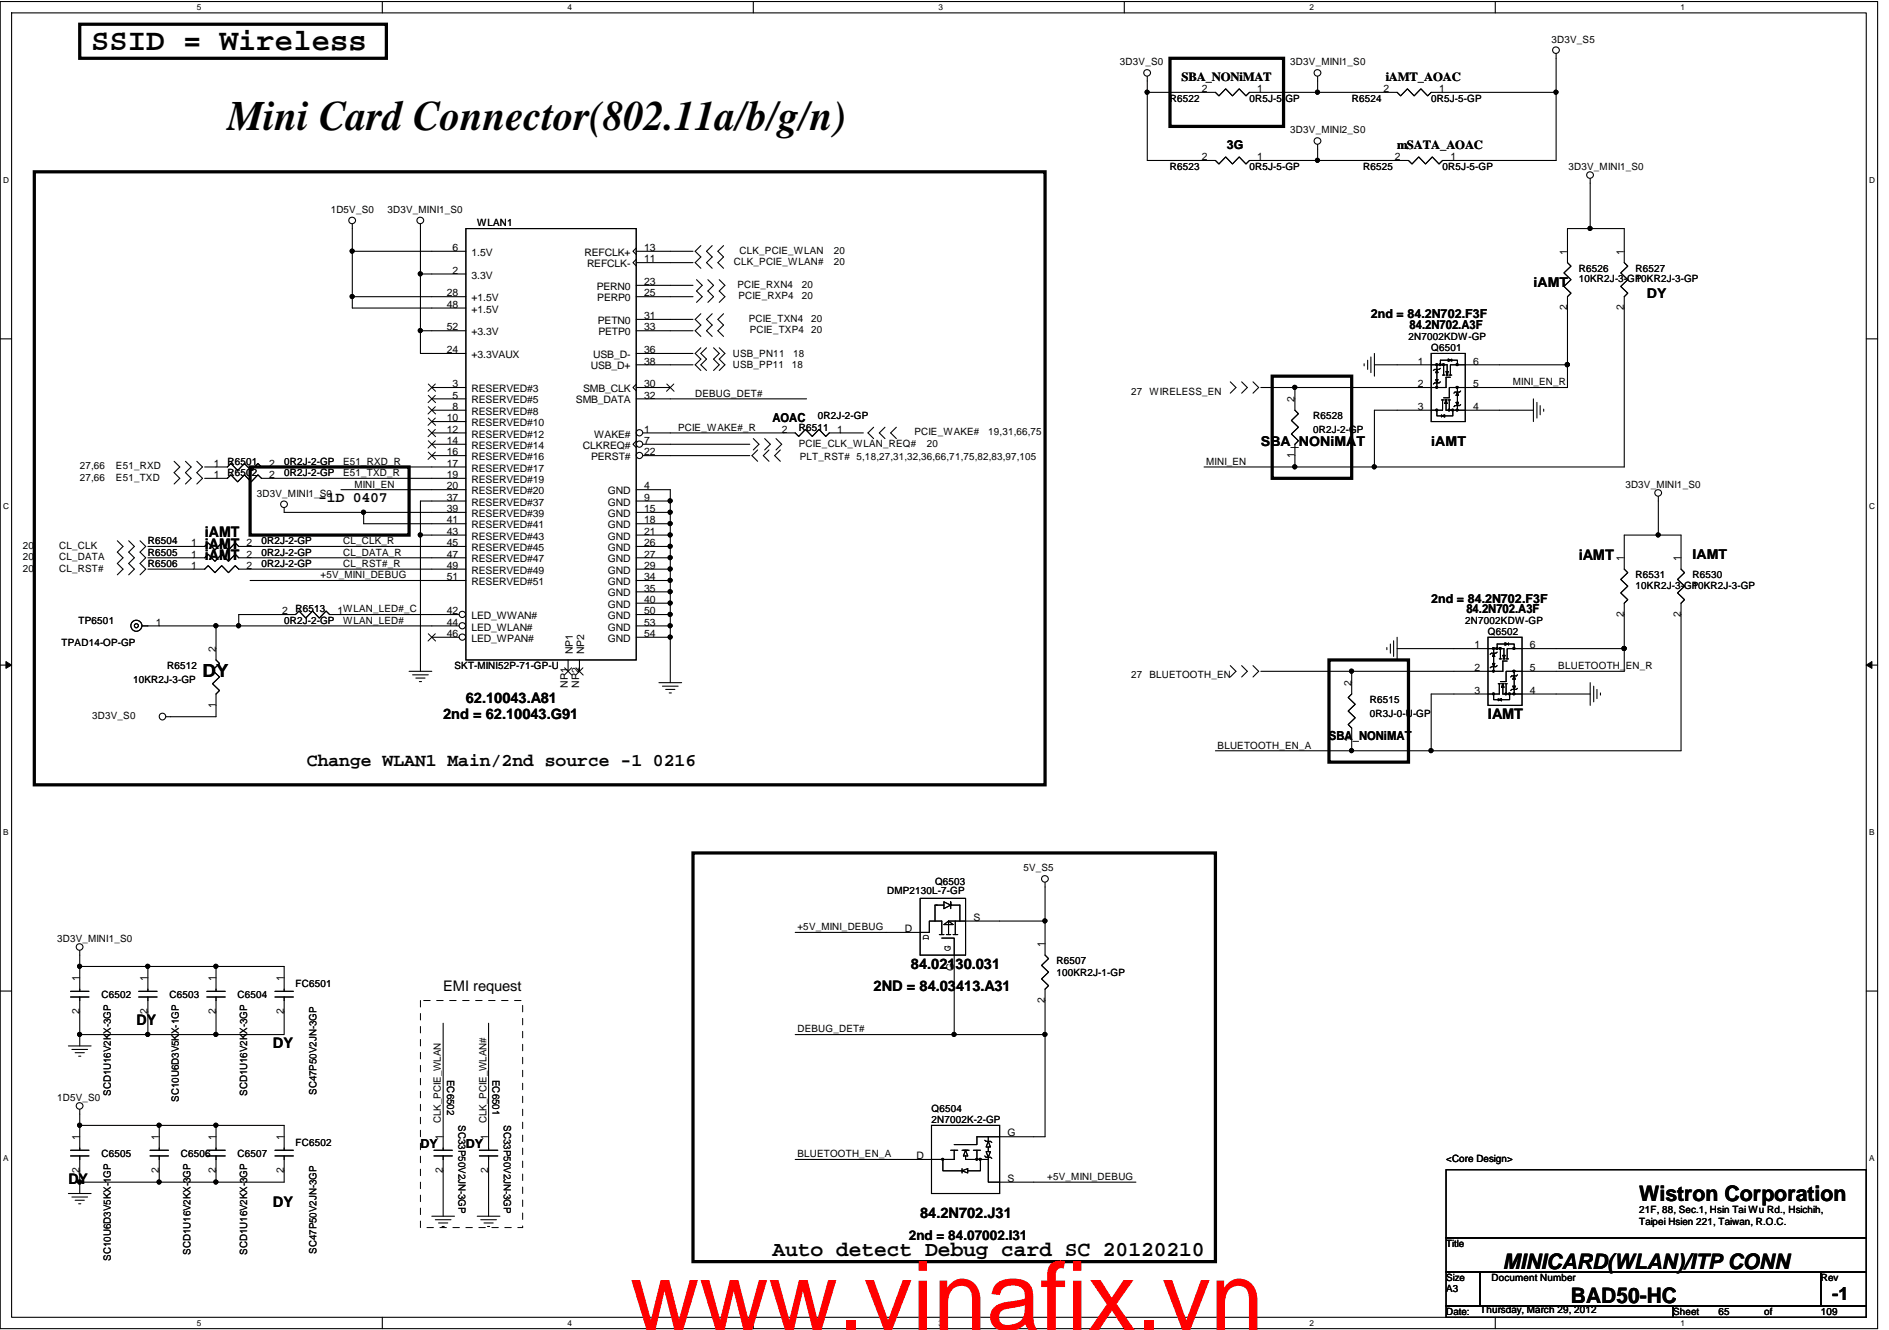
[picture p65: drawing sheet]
<svg xmlns="http://www.w3.org/2000/svg" width="278mm" height="196mm" viewBox="0 0 278 196" stroke-linecap="round" stroke-linejoin="round" font-family="sans-serif">
<defs><g id="words">
<text font-size="14.1" fill="#f00" x="92.8" y="196">www.vinafix.vn</text>
<text font-size="6.2" x="33.5" y="19.2">Mini Card Connector(802.11a/b/g/n)</text>
<text font-size="4.5" x="13.4" y="7.4">SSID = Wireless</text>
<g font-size="3.1">
<text x="241.4" y="176.9">Wistron Corporation</text>
<text x="113.8" y="185.1">Auto detect Debug card SC 20120210</text>
<text x="221.3" y="186.9">MINICARD(WLAN)/ITP CONN</text>
<text x="231.3" y="192">BAD50-HC</text>
</g>
<g font-size="2.7">
<text x="29.8" y="99.7">DY</text>
<text x="45.2" y="112.8">Change WLAN1 Main/2nd source -1 0216</text>
<text x="269.8" y="191.5">-1</text>
</g>
<g font-size="2.2">
<text x="46.9" y="73.9">-1D 0407</text>
<text x="30.1" y="79.1">iAMT</text>
<text x="30.1" y="80.8">iAMT</text>
<text x="30.1" y="82.5">iAMT</text>
<text x="232.5" y="82.5">iAMT</text>
<text x="65.3" y="105.9">2nd = 62.10043.G91</text>
<text x="68.6" y="103.6">62.10043.A81</text>
<text x="219.1" y="105.9">IAMT</text>
<text x="134.1" y="142.7">84.02130.031</text>
<text x="65.3" y="146">EMI request</text>
<text x="128.7" y="146">2ND = 84.03413.A31</text>
<text x="20.1" y="151.1">DY</text>
<text x="40.2" y="154.4">DY</text>
<text x="10.1" y="174.5">DY</text>
<text x="40.2" y="177.8">DY</text>
<text x="135.5" y="179.5">84.2N702.J31</text>
</g>
<g font-size="2">
<text x="225.8" y="42.2">iAMT</text>
<text x="242.5" y="43.9">DY</text>
<text x="185.7" y="65.7">SBA_NONiMAT</text>
<text x="210.8" y="65.7">iAMT</text>
<text x="249.2" y="82.4">IAMT</text>
<text x="133.8" y="182.7">2nd = 84.07002.I31</text>
</g>
<g font-size="1.8">
<text x="174" y="12">SBA_NONiMAT</text>
<text x="204.1" y="12">iAMT_AOAC</text>
<text x="180.7" y="22">3G</text>
<text x="205.7" y="22">mSATA_AOAC</text>
<text x="201.9" y="46.8">2nd = 84.2N702.F3F</text>
<text x="207.6" y="48.4">84.2N702.A3F</text>
<text x="113.8" y="62.1">AOAC</text>
<text x="210.8" y="88.9">2nd = 84.2N702.F3F</text>
<text x="215.9" y="90.3">84.2N702.A3F</text>
<text x="195.7" y="109">SBA_NONiMAT</text>
<text x="61.9" y="169.2">DY</text>
<text x="68.6" y="169.2">DY</text>
</g>
<g font-size="1.5">
<text x="164.9" y="9.6">3D3V_S0</text>
<text x="190" y="9.6">3D3V_MINI1_S0</text>
<text x="228.5" y="6.3">3D3V_S5</text>
<text x="172.3" y="15">R6522</text>
<text x="177" y="13.6">2</text>
<text x="184" y="15">0R5J-5-GP</text>
<text x="185.2" y="13.6">1</text>
<text x="199.1" y="15">R6524</text>
<text x="203.8" y="13.6">2</text>
<text x="210.8" y="15">0R5J-5-GP</text>
<text x="211.9" y="13.6">1</text>
<text x="177" y="23.6">2</text>
<text x="185.2" y="23.6">1</text>
<text x="190" y="19.7">3D3V_MINI2_S0</text>
<text x="205.4" y="23.6">2</text>
<text x="213.6" y="23.6">1</text>
<text x="172.3" y="25">R6523</text>
<text x="184" y="25">0R5J-5-GP</text>
<text x="200.7" y="25">R6525</text>
<text x="212.4" y="25">0R5J-5-GP</text>
<text x="231" y="25">3D3V_MINI1_S0</text>
<text x="48.7" y="31.4">1D5V_S0</text>
<text x="57.1" y="31.4">3D3V_MINI1_S0</text>
<text x="70.3" y="33.4">WLAN1</text>
<text x="66.6" y="40.3">2</text>
<text x="66.6" y="37">6</text>
<text x="69.4" y="41">3.3V</text>
<text x="69.4" y="37.7">1.5V</text>
<text x="86.1" y="37.7">REFCLK+</text>
<text x="86.4" y="39.4">REFCLK-</text>
<text x="94.8" y="42">23</text>
<text x="94.8" y="38.7">11</text>
<text x="94.8" y="37">13</text>
<text x="108.1" y="39.1">CLK_PCIE_WLAN#</text>
<text x="108.9" y="37.4">CLK_PCIE_WLAN</text>
<text x="122.8" y="39.1">20</text>
<text x="122.8" y="37.4">20</text>
<text x="230.8" y="37.5" transform="rotate(-90 230.8 37.5)">1</text>
<text x="232.5" y="40">R6526</text>
<text x="232.5" y="41.6">10KR2J-3-GP</text>
<text x="239.2" y="37.5" transform="rotate(-90 239.2 37.5)">1</text>
<text x="240.9" y="40">R6527</text>
<text x="240.9" y="41.6">10KR2J-3-GP</text>
<text x="65.8" y="43.7">28</text>
<text x="65.8" y="45.3">48</text>
<text x="69.4" y="44.4">+1.5V</text>
<text x="69.4" y="46.1">+1.5V</text>
<text x="87.9" y="42.7">PERN0</text>
<text x="88" y="44.4">PERP0</text>
<text x="88" y="47.7">PETN0</text>
<text x="94.8" y="47">31</text>
<text x="94.8" y="43.7">25</text>
<text x="108.6" y="42.4">PCIE_RXN4</text>
<text x="108.7" y="44.1">PCIE_RXP4</text>
<text x="110.3" y="47.4">PCIE_TXN4</text>
<text x="118.1" y="42.4">20</text>
<text x="118.1" y="44.1">20</text>
<text x="119.5" y="47.4">20</text>
<text x="230.8" y="45.7" transform="rotate(-90 230.8 45.7)">2</text>
<text x="239.2" y="45.7" transform="rotate(-90 239.2 45.7)">2</text>
<text x="65.8" y="52">24</text>
<text x="65.8" y="48.7">52</text>
<text x="69.4" y="52.7">+3.3VAUX</text>
<text x="69.4" y="49.4">+3.3V</text>
<text x="87.4" y="52.7">USB_D-</text>
<text x="88.1" y="49.4">PETP0</text>
<text x="94.8" y="53.7">38</text>
<text x="94.8" y="48.7">33</text>
<text x="94.8" y="52">36</text>
<text x="107.9" y="52.6">USB_PN11</text>
<text x="110.4" y="49.1">PCIE_TXP4</text>
<text x="116.8" y="52.6">18</text>
<text x="119.5" y="49.1">20</text>
<text x="207.4" y="50.1">2N7002KDW-GP</text>
<text x="208.8" y="53.7">1</text>
<text x="210.8" y="51.8">Q6501</text>
<text x="216.9" y="53.7">6</text>
<text x="66.6" y="57">3</text>
<text x="66.6" y="58.7">5</text>
<text x="69.4" y="57.8">RESERVED#3</text>
<text x="69.4" y="59.4">RESERVED#5</text>
<text x="84.8" y="59.4">SMB_DATA</text>
<text x="85.9" y="57.8">SMB_CLK</text>
<text x="87" y="54.4">USB_D+</text>
<text x="94.8" y="58.7">32</text>
<text x="94.8" y="57">30</text>
<text x="102.4" y="58.4">DEBUG_DET#</text>
<text x="107.9" y="54.3">USB_PP11</text>
<text x="116.6" y="54.3">18</text>
<text x="166.6" y="58.1">27 WIRELESS_EN</text>
<text x="190.7" y="59.3" transform="rotate(-90 190.7 59.3)">2</text>
<text x="208.8" y="57">2</text>
<text x="216.9" y="57">5</text>
<text x="222.8" y="56.8">MINI_EN_R</text>
<text x="65.8" y="62.1">10</text>
<text x="65.8" y="63.7">12</text>
<text x="65.8" y="65.4">14</text>
<text x="66.6" y="60.4">8</text>
<text x="69.4" y="61.1">RESERVED#8</text>
<text x="69.4" y="62.8">RESERVED#10</text>
<text x="69.4" y="64.5">RESERVED#12</text>
<text x="87.5" y="64.5">WAKE#</text>
<text x="94.8" y="65.4">7</text>
<text x="94.8" y="63.7">1</text>
<text x="99.9" y="63.5">PCIE_WAKE#_R</text>
<text x="115.1" y="63.7">2</text>
<text x="117.6" y="65.8">PCIE_CLK_WLAN_REQ#</text>
<text x="117.6" y="63.5">R6511</text>
<text x="120.5" y="61.8">0R2J-2-GP</text>
<text x="123.3" y="63.7">1</text>
<text x="134.7" y="64.1">PCIE_WAKE#</text>
<text x="136.5" y="65.8">20</text>
<text x="145.5" y="64.1">19,31,66,75</text>
<text x="193.4" y="61.8">R6528</text>
<text x="193.4" y="63.8">0R2J-2-GP</text>
<text x="208.8" y="60.4">3</text>
<text x="216.9" y="60.4">4</text>
<text x="11.7" y="69.2">27,66</text>
<text x="11.7" y="70.8">27,66</text>
<text x="17.1" y="69.2">E51_RXD</text>
<text x="17.1" y="70.8">E51_TXD</text>
<text x="31.5" y="68.8">1</text>
<text x="31.5" y="70.4">1</text>
<text x="33.5" y="68.5">R6501</text>
<text x="33.5" y="70.1">R6502</text>
<text x="39.7" y="68.8">2</text>
<text x="39.7" y="70.4">2</text>
<text x="41.8" y="68.5">0R2J-2-GP</text>
<text x="41.8" y="70.1">0R2J-2-GP</text>
<text x="50.5" y="70.1">E51_TXD_R</text>
<text x="50.5" y="68.5">E51_RXD_R</text>
<text x="52.2" y="71.8">MINI_EN</text>
<text x="65.8" y="67.1">16</text>
<text x="65.8" y="68.8">17</text>
<text x="65.8" y="70.4">19</text>
<text x="69.4" y="66.1">RESERVED#14</text>
<text x="69.4" y="67.8">RESERVED#16</text>
<text x="69.4" y="69.5">RESERVED#17</text>
<text x="69.4" y="71.1">RESERVED#19</text>
<text x="85.8" y="66.1">CLKREQ#</text>
<text x="87" y="67.8">PERST#</text>
<text x="94.8" y="67.1">22</text>
<text x="117.8" y="67.8">PLT_RST# 5,18,27,31,32,36,66,71,75,82,83,97,105</text>
<text x="177.6" y="68.5">MINI_EN</text>
<text x="190.7" y="67.4" transform="rotate(-90 190.7 67.4)">1</text>
<text x="239.4" y="71.8">3D3V_MINI1_S0</text>
<text x="37.8" y="73.2">3D3V_MINI1_S0</text>
<text x="65.8" y="72.1">20</text>
<text x="65.8" y="73.8">37</text>
<text x="65.8" y="75.4">39</text>
<text x="65.8" y="77.1">41</text>
<text x="69.4" y="72.8">RESERVED#20</text>
<text x="69.4" y="74.5">RESERVED#37</text>
<text x="69.4" y="76.2">RESERVED#39</text>
<text x="69.4" y="77.8">RESERVED#41</text>
<text x="89.5" y="72.8">GND</text>
<text x="89.5" y="74.5">GND</text>
<text x="89.5" y="76.2">GND</text>
<text x="89.5" y="77.8">GND</text>
<text x="94.8" y="72.1">4</text>
<text x="94.8" y="73.8">9</text>
<text x="94.8" y="75.4">15</text>
<text x="94.8" y="77.1">18</text>
<text x="3.4" y="80.9">20</text>
<text x="3.4" y="82.5">20</text>
<text x="8.7" y="80.9">CL_CLK</text>
<text x="8.7" y="82.5">CL_DATA</text>
<text x="21.8" y="80.2">R6504</text>
<text x="21.8" y="81.9">R6505</text>
<text x="21.8" y="83.5">R6506</text>
<text x="28.1" y="80.5">1</text>
<text x="28.1" y="82.1">1</text>
<text x="28.1" y="83.8">1</text>
<text x="36.3" y="80.5">2</text>
<text x="36.3" y="82.1">2</text>
<text x="36.3" y="83.8">2</text>
<text x="38.5" y="80.2">0R2J-2-GP</text>
<text x="38.5" y="81.9">0R2J-2-GP</text>
<text x="38.5" y="83.5">0R2J-2-GP</text>
<text x="50.5" y="81.9">CL_DATA_R</text>
<text x="50.5" y="83.5">CL_RST#_R</text>
<text x="50.5" y="80.2">CL_CLK_R</text>
<text x="65.8" y="78.8">43</text>
<text x="65.8" y="80.5">45</text>
<text x="65.8" y="82.1">47</text>
<text x="65.8" y="83.8">49</text>
<text x="69.4" y="79.5">RESERVED#43</text>
<text x="69.4" y="81.2">RESERVED#45</text>
<text x="69.4" y="82.9">RESERVED#47</text>
<text x="89.5" y="79.5">GND</text>
<text x="89.5" y="81.2">GND</text>
<text x="89.5" y="82.9">GND</text>
<text x="94.8" y="78.8">21</text>
<text x="94.8" y="80.5">26</text>
<text x="94.8" y="82.1">27</text>
<text x="94.8" y="83.8">29</text>
<text x="239.2" y="82.7" transform="rotate(-90 239.2 82.7)">1</text>
<text x="247.5" y="82.7" transform="rotate(-90 247.5 82.7)">1</text>
<text x="3.4" y="84.2">20</text>
<text x="8.7" y="84.2">CL_RST#</text>
<text x="47.2" y="85.2">+5V_MINI_DEBUG</text>
<text x="65.8" y="85.5">51</text>
<text x="69.4" y="84.5">RESERVED#49</text>
<text x="69.4" y="86.2">RESERVED#51</text>
<text x="89.5" y="84.5">GND</text>
<text x="89.5" y="86.2">GND</text>
<text x="89.5" y="87.9">GND</text>
<text x="89.5" y="89.5">GND</text>
<text x="94.8" y="85.5">34</text>
<text x="94.8" y="87.2">35</text>
<text x="94.8" y="88.8">40</text>
<text x="240.9" y="85.2">R6531</text>
<text x="240.9" y="86.7">10KR2J-3-GP</text>
<text x="249.2" y="85.2">R6530</text>
<text x="249.2" y="86.7">10KR2J-3-GP</text>
<text x="9.1" y="95.2">TPAD14-OP-GP</text>
<text x="11.6" y="91.9">TP6501</text>
<text x="22.9" y="92.2">1</text>
<text x="41.5" y="90.5">2</text>
<text x="41.8" y="91.9">0R2J-2-GP</text>
<text x="43.5" y="90.2">R6513</text>
<text x="49.7" y="90.5">1WLAN_LED#_C</text>
<text x="50.5" y="91.9">WLAN_LED#</text>
<text x="65.8" y="90.5">42</text>
<text x="65.8" y="92.2">44</text>
<text x="65.8" y="93.8">46</text>
<text x="69.4" y="91.2">LED_WWAN#</text>
<text x="69.4" y="92.9">LED_WLAN#</text>
<text x="69.4" y="94.6">LED_WPAN#</text>
<text x="89.5" y="91.2">GND</text>
<text x="89.5" y="92.9">GND</text>
<text x="89.5" y="94.6">GND</text>
<text x="94.8" y="90.5">50</text>
<text x="94.8" y="92.2">53</text>
<text x="94.8" y="93.8">54</text>
<text x="215.8" y="91.9">2N7002KDW-GP</text>
<text x="217.1" y="95.5">1</text>
<text x="219.1" y="93.6">Q6502</text>
<text x="225.3" y="95.5">6</text>
<text x="239.2" y="90.9" transform="rotate(-90 239.2 90.9)">2</text>
<text x="247.5" y="90.9" transform="rotate(-90 247.5 90.9)">2</text>
<text x="19.6" y="100.6">10KR2J-3-GP</text>
<text x="24.6" y="98.6">R6512</text>
<text x="31.8" y="96.1" transform="rotate(-90 31.8 96.1)">2</text>
<text x="66.9" y="98.6">SKT-MINI52P-71-GP-U</text>
<text x="83.6" y="101.4" transform="rotate(-90 83.6 101.4)">NP1</text>
<text x="84.4" y="96.4" transform="rotate(-90 84.4 96.4)">NP1</text>
<text x="85.3" y="101.4" transform="rotate(-90 85.3 101.4)">NP2</text>
<text x="86" y="96.4" transform="rotate(-90 86 96.4)">NP2</text>
<text x="166.6" y="99.9">27 BLUETOOTH_EN</text>
<text x="199" y="101.1" transform="rotate(-90 199 101.1)">2</text>
<text x="217.1" y="98.9">2</text>
<text x="225.3" y="98.9">5</text>
<text x="229.5" y="98.6">BLUETOOTH_EN_R</text>
<text x="13.6" y="105.9">3D3V_S0</text>
<text x="31.8" y="104.2" transform="rotate(-90 31.8 104.2)">1</text>
<text x="201.7" y="103.6">R6515</text>
<text x="201.7" y="105.6">0R3J-0-U-GP</text>
<text x="217.1" y="102.2">3</text>
<text x="225.3" y="102.2">4</text>
<text x="179.3" y="110.3">BLUETOOTH_EN_A</text>
<text x="199" y="109.3" transform="rotate(-90 199 109.3)">1</text>
<text x="130.6" y="131.7">DMP2130L-7-GP</text>
<text x="137.7" y="130.4">Q6503</text>
<text x="150.7" y="128.4">5V_S5</text>
<text x="117.4" y="137">+5V_MINI_DEBUG</text>
<text x="133.3" y="137.3">D</text>
<text x="143.3" y="135.7">S</text>
<text x="8.4" y="138.7">3D3V_MINI1_S0</text>
<text x="136.8" y="138.5" transform="rotate(-90 136.8 138.5)">D</text>
<text x="140" y="140" transform="rotate(-90 140 140)">G</text>
<text x="140.5" y="143.1" transform="rotate(-90 140.5 143.1)">G</text>
<text x="153.9" y="139.6" transform="rotate(-90 153.9 139.6)">1</text>
<text x="155.6" y="142.1">R6507</text>
<text x="155.6" y="143.7">100KR2J-1-GP</text>
<text x="11.7" y="149.4" transform="rotate(-90 11.7 149.4)">2</text>
<text x="11.7" y="144.6" transform="rotate(-90 11.7 144.6)">1</text>
<text x="14.9" y="147.1">C6502</text>
<text x="21.7" y="149.4" transform="rotate(-90 21.7 149.4)">2</text>
<text x="21.7" y="144.6" transform="rotate(-90 21.7 144.6)">1</text>
<text x="25" y="147.1">C6503</text>
<text x="31.8" y="149.4" transform="rotate(-90 31.8 149.4)">2</text>
<text x="31.8" y="144.6" transform="rotate(-90 31.8 144.6)">1</text>
<text x="35" y="147.1">C6504</text>
<text x="41.8" y="149.4" transform="rotate(-90 41.8 149.4)">2</text>
<text x="41.8" y="144.6" transform="rotate(-90 41.8 144.6)">1</text>
<text x="43.5" y="145.4">FC6501</text>
<text x="153.9" y="147.7" transform="rotate(-90 153.9 147.7)">2</text>
<text x="117.4" y="152.1">DEBUG_DET#</text>
<text x="16.3" y="161.5" transform="rotate(-90 16.3 161.5)">SCD1U16V2KX-3GP</text>
<text x="36.4" y="161.5" transform="rotate(-90 36.4 161.5)">SCD1U16V2KX-3GP</text>
<text x="46.6" y="161.3" transform="rotate(-90 46.6 161.3)">SC47P50V2JN-3GP</text>
<text x="65.9" y="159.1" transform="rotate(90 65.9 159.1)">EC6502</text>
<text x="72.5" y="159.1" transform="rotate(90 72.5 159.1)">EC6501</text>
<text x="8.4" y="162.1">1D5V_S0</text>
<text x="11.7" y="168" transform="rotate(-90 11.7 168)">1</text>
<text x="23.4" y="168" transform="rotate(-90 23.4 168)">1</text>
<text x="26.4" y="162.3" transform="rotate(-90 26.4 162.3)">SC10U6D3V5KX-1GP</text>
<text x="31.8" y="168" transform="rotate(-90 31.8 168)">1</text>
<text x="41.8" y="168" transform="rotate(-90 41.8 168)">1</text>
<text x="64.9" y="165.5" transform="rotate(-90 64.9 165.5)">CLK_PCIE_WLAN</text>
<text x="65.2" y="168" transform="rotate(-90 65.2 168)">1</text>
<text x="67.5" y="165.8" transform="rotate(90 67.5 165.8)">SC33P50V2JN-3GP</text>
<text x="71.6" y="165.5" transform="rotate(-90 71.6 165.5)">CLK_PCIE_WLAN#</text>
<text x="71.9" y="168" transform="rotate(-90 71.9 168)">1</text>
<text x="74.2" y="165.8" transform="rotate(90 74.2 165.8)">SC33P50V2JN-3GP</text>
<text x="137.2" y="163.8">Q6504</text>
<text x="137.2" y="165.5">2N7002K-2-GP</text>
<text x="148.4" y="167.4">G</text>
<text x="11.7" y="172.8" transform="rotate(-90 11.7 172.8)">2</text>
<text x="14.9" y="170.5">C6505</text>
<text x="23.4" y="172.8" transform="rotate(-90 23.4 172.8)">2</text>
<text x="26.6" y="170.5">C6506</text>
<text x="31.8" y="172.8" transform="rotate(-90 31.8 172.8)">2</text>
<text x="35" y="170.5">C6507</text>
<text x="41.8" y="172.8" transform="rotate(-90 41.8 172.8)">2</text>
<text x="43.5" y="168.8">FC6502</text>
<text x="65.2" y="172.8" transform="rotate(-90 65.2 172.8)">2</text>
<text x="71.9" y="172.8" transform="rotate(-90 71.9 172.8)">2</text>
<text x="117.4" y="170.5">BLUETOOTH_EN_A</text>
<text x="134.9" y="170.8">D</text>
<text x="154.2" y="173.8">+5V_MINI_DEBUG</text>
<text x="213" y="171.2">&lt;Core Design&gt;</text>
<text x="148.4" y="174.1">S</text>
<text x="241.4" y="178.7">21F, 88, Sec.1, Hsin Tai Wu Rd., Hsichih,</text>
<text x="16.3" y="185.7" transform="rotate(-90 16.3 185.7)">SC10U6D3V5KX-1GP</text>
<text x="28" y="184.9" transform="rotate(-90 28 184.9)">SCD1U16V2KX-3GP</text>
<text x="36.4" y="184.9" transform="rotate(-90 36.4 184.9)">SCD1U16V2KX-3GP</text>
<text x="46.6" y="184.7" transform="rotate(-90 46.6 184.7)">SC47P50V2JN-3GP</text>
<text x="213" y="183.7">Title</text>
<text x="241.4" y="180.4">Taipei Hsien 221, Taiwan, R.O.C.</text>
<text x="213" y="188.7">Size</text>
<text x="213" y="190.4">A3</text>
<text x="219.6" y="188.7">Document Number</text>
<text x="268.1" y="188.7">Rev</text>
<text x="213" y="193.7">Date:</text>
<text x="218" y="193.4">Thursday, March 29, 2012</text>
<text x="246.4" y="193.7">Sheet</text>
<text x="253.1" y="193.7">65</text>
<text x="259.8" y="193.7">of</text>
<text x="268.1" y="193.7">109</text>
</g>
<g font-size="1.2">
<text x="29" y="1.5">5</text>
<text x="83.6" y="1.5">4</text>
<text x="138.2" y="1.5">3</text>
<text x="192.8" y="1.5">2</text>
<text x="247.5" y="1.5">1</text>
<text x=".5" y="27">D</text>
<text x="275.3" y="27">D</text>
<text x=".5" y="75">C</text>
<text x="275.3" y="75">C</text>
<text x=".5" y="123.1">B</text>
<text x="275.3" y="123.1">B</text>
<text x=".5" y="171.1">A</text>
<text x="275.3" y="171.1">A</text>
<text x="29" y="195.3">5</text>
<text x="83.6" y="195.3">4</text>
<text x="138.2" y="195.3">3</text>
<text x="192.8" y="195.3">2</text>
<text x="247.5" y="195.3">1</text>
</g>
</g></defs>
<path d="M0 .2h276.5v195.5h-276.5zM1.7 1.9h273.1v192.2h-273.1z" fill="none" stroke="#000" stroke-width=".16"/>
<g fill="#fff">
<path d="M29 .4h.6v1.3h-.6z"/>
<path d="M29 194.2h.6v1.3h-.6z"/>
</g>
<path d="M56.3 .2v1.7M56.3 194.1v1.6" fill="none" stroke="#000" stroke-width=".16"/>
<g fill="#fff">
<path d="M83.6 .4h.6v1.3h-.6z"/>
<path d="M83.6 194.2h.6v1.3h-.6z"/>
</g>
<path d="M110.9 .2v1.7M110.9 194.1v1.6" fill="none" stroke="#000" stroke-width=".16"/>
<g fill="#fff">
<path d="M138.2 .4h.6v1.3h-.6z"/>
<path d="M138.2 194.2h.6v1.3h-.6z"/>
</g>
<path d="M165.6 .2v1.7M165.6 194.1v1.6" fill="none" stroke="#000" stroke-width=".16"/>
<g fill="#fff">
<path d="M192.8 .4h.7v1.3h-.7z"/>
<path d="M192.8 194.2h.7v1.3h-.7z"/>
</g>
<path d="M220.2 .2v1.7M220.2 194.1v1.6" fill="none" stroke="#000" stroke-width=".16"/>
<g fill="#fff">
<path d="M247.5 .4h.6v1.3h-.6z"/>
<path d="M247.5 194.2h.6v1.3h-.6z"/>
<path d="M.5 25.9h.8v1.3h-.8z"/>
<path d="M275.3 25.9h.8v1.3h-.8z"/>
<path d="M.5 73.9h.8v1.3h-.8z"/>
<path d="M275.3 73.9h.8v1.3h-.8z"/>
</g>
<path d="M0 49.9h1.7M274.8 49.9h1.7" fill="none" stroke="#000" stroke-width=".16"/>
<g fill="#fff">
<path d="M.5 122h.7v1.3h-.7z"/>
<path d="M275.3 122h.7v1.3h-.7z"/>
</g>
<path d="M0 98h1.7M274.8 98h1.7" fill="none" stroke="#000" stroke-width=".16"/>
<path d="M.9 97.5l.8 .5-.8 .5zM274.8 98l.9-.5v1z" fill="#000"/>
<path d="M.9 97.5l.8 .5-.8 .5zM274.8 98l.9-.5v1z" fill="none" stroke="#000" stroke-width=".15"/>
<g fill="#fff">
<path d="M.5 170h.7v1.3h-.7z"/>
<path d="M275.3 170h.7v1.3h-.7z"/>
</g>
<g fill="none" stroke="#000" stroke-width=".16">
<path d="M169 13.6v10h10l.5 .6 1-1.1 1 1.1 1-1.1 1 1.1 .5-.6h10v-1.6M169 11.3v2.3h10l.5 .5 1-1 1 1 1-1 1 1 .5-.5h10M194 13.6h10.1M194 11.3v2.3M212.4 13.6h16.8M229.2 13.6v10h-15.1M229.2 7.9v5.7M51.9 33v4M51.9 37v6.7M51.9 37h16.7M61.9 33v7.4M93.7 38.7h8.4"/>
<path d="M93.7 37h8.4M93.7 36.5l-.5 .5 .5 .5M93.7 38.2l-.5 .5 .5 .5M103.2 36.2l-.8 .8 .8 .9-.8 .8 .8 .8M104.9 36.2l-.9 .8 .9 .9-.9 .8 .9 .8M106.6 36.2l-.9 .8 .9 .9-.9 .8 .9 .8M194 23.6h11.7M194 21.3v.7M234.2 33.7h-3.4v5l.5 .5-1 1 1 1-1 1 1 1-.5 .5v10M234.2 26.3v7.4M234.2 33.7h5v3.3M51.9 43.7h16.7"/>
<path d="M51.9 43.7v1.7h16.7M61.9 48.7h6.7M61.9 40.4h6.7M61.9 40.4v8.3M61.9 48.7v3.4h6.7M63.6 57.1h5M63.6 58.8h5M93.7 52.1h8.4M93.7 53.7h8.4M93.7 47.1h8.4M93.7 48.7h8.4M93.7 43.7h8.4"/>
<path d="M93.7 42h8.4M98.7 58.8h20.1M102.6 41.2l.8 .8-.8 .9 .8 .8-.8 .8M103.2 51.2l-.8 .9 .8 .8-.8 .8 .8 .9M103.2 46.2l-.8 .9 .8 .8-.8 .8 .8 .9M104 51.2l-.8 .9 .8 .8-.8 .8 .8 .9M104.2 41.2l.9 .8-.9 .9 .9 .8-.9 .8M104.9 46.2l-.9 .9 .9 .8-.9 .8 .9 .9M105.1 51.2l.8 .9-.8 .8 .8 .8-.8 .9M105.9 41.2l.9 .8-.9 .9 .9 .8-.9 .8M105.9 51.2l.9 .9-.9 .8 .9 .8-.9 .9M106.6 46.2l-.9 .9 .9 .8-.9 .8 .9 .9"/>
<path d="M181.2 56.3l.8 .8-.8 .8M182.8 56.3l.9 .8-.9 .8M184.5 56.3l.9 .8-.9 .8M185.7 57.1h5v1.7M200.9 53.6v.3M201.4 53.1v1.3M201.9 52.6v2.3M202.4 52.1v3.3M202.4 53.7h10.7v1.6M210.8 52.1h5v10h-5zM211.4 55.9h.4l-.2 .5zM211.5 53.6h.2v.2h-.2z"/>
<path d="M211.5 57h.2v.2h-.2zM211.6 56.4v.7M211.6 54.4l.2 .5h-.4zM211.6 53.7v2.6M212 53.6h.2v.2h-.2zM212.1 56.3l-.2 .1h-.6l-.2 .2M212.1 54.3l-.2 .1h-.6l-.2 .2M212.3 58.9h.3M212.4 58.9v1.5h-10v8.4M212.4 55.3h.4M212.5 53.6h.2v.2h-.2zM212.6 53.7v1.6"/>
<path d="M212.8 58.9h.3M213 58.9v1.5h12.8M213 55.3h.3M213 58.9l.1 .5h-.3zM213 54.7h.3l-.2 .6zM213.3 58.9h.3M213.3 52.9l.5 .2-.5 .1zM213.4 58.9v1.5M213.4 55.3h.4M213.6 55.6h-.6v1.5h-22.3M213.8 52.9v.3M214.5 53.6h.2v.2h-.2z"/>
<path d="M214.5 57h.2v.2h-.2zM214.6 59.8l.2-.5h-.4l.2 .5v.6M214.6 57.1v.7l-.2 .4h.4l-.2-.4v1.8M214.6 53.7v-.6h-2.5v.6M215.1 59.6l-.2 .2h-.6l-.2 .1M215.1 57.6l-.2 .2h-.6l-.2 .1M225.8 58.8v3.3M226.3 59.3v2.3M226.8 59.8v1.3M230.8 53.7v3.4h-17.4v1.5h-.8M230.8 53.7h-17.2v1.6M239.2 45.4v23.4h-36.8"/>
<path d="M17.3 79.7l.8 .8-.8 .8 .8 .9-.8 .8 .8 .8-.8 .9M19 79.7l.8 .8-.8 .8 .8 .9-.8 .8 .8 .8-.8 .9M20.6 79.7l.9 .8-.9 .8 .9 .9-.9 .8 .9 .8-.9 .9M25.6 68l.9 .8-.9 .8 .9 .9-.9 .8M27.3 68l.8 .8-.8 .8 .8 .9-.8 .8M29 68l.8 .8-.8 .8 .8 .9-.8 .8M30.1 68.8h3.4l.5-.5 1 1 1-1 1 1 1-1 .5 .5h30.1M30.1 70.5h3.4l.5-.5 1 1 1-1 1 1 1-1 .5 .5h30.1M41.8 74.8v.7h11.8v1.7h15M50.2 72.1h18.4M53.6 75.5h15M61.9 78.8h6.7"/>
<path d="M61.9 78.8v20.1M63.6 60.4h5M63.6 62.1h5M63.6 63.8h5M63.6 65.5h5M63.6 67.1h5M68.6 73.8h-6.7v5M93.7 72.1h5v1.7M93.7 73.8h5M93.7 75.5h5M93.7 77.2h5M93.7 78.8h5"/>
<path d="M98.7 65.5h11.7M98.7 63.8h16.7M98.7 78.8v1.7M98.7 75.5v1.7M98.7 77.2v1.6M98.7 73.8v1.7M98.7 67.1h11.7M110.9 64.6l.9 .9-.9 .8M111.6 66.3l-.9 .8 .9 .9M112.6 64.6l.8 .9-.8 .8M113.2 66.3l-.8 .8 .8 .9M114.3 64.6l.8 .9-.8 .8"/>
<path d="M114.9 66.3l-.8 .8 .8 .9M123.8 63.8h3.3M128.7 62.9l-.9 .9 .9 .8M130.3 62.9l-.8 .9 .8 .8M132 62.9l-.8 .9 .8 .8M177.3 68.8h13.4M190.7 68.8h11.7M190.7 67.1v1.7M211.5 60.3h.2v.2h-.2zM211.6 60.4v.9h2.3v-.9M212.3 61.3l.5-.2v.3zM212.3 61.1v.3"/>
<path d="M213.3 60.3h.2v.2h-.2zM213.8 60.3h.2v.2h-.2zM214.5 60.3h.2v.2h-.2zM227.3 60.3v.3M244.2 78.8h3.4v3.4M244.2 78.8h-5v5l.5 .6-1 1 1 1-1 1 1 .9-.5 .6v6.7M244.2 73.1v5.7M20.9 92.2h10.9M21.8 80.5h6.7M21.8 82.2h6.7M21.8 83.8h6.7M31.8 92.2v3.4"/>
<path d="M31.8 92.2h3.4M35.2 92.2h28.4M36.8 85.5h31.8M36.8 82.2h31.8M36.8 83.8h31.8M36.8 80.5h31.8M60.2 98.9h3.4M60.8 99.4h2.3M61.2 99.9h1.4M63.6 90.5h-15.1l-.5-.5-1 1.1-1-1.1-1 1.1-1-1.1-.5 .5h-8.3v1.7M93.7 92.2h5M93.7 90.5h5"/>
<path d="M93.7 80.5h5M93.7 82.2h5M93.7 83.8h5M93.7 85.5h5M93.7 87.2h5M93.7 88.9h5M93.7 93.9h5M98.7 92.2v1.7M98.7 82.2v3.3M98.7 85.5v1.7M98.7 93.9v6.7M98.7 80.5v1.7"/>
<path d="M98.7 90.5v1.7M98.7 88.9v1.6M98.7 87.2v1.7M181.2 98.1l.8 .8-.8 .8M182.8 98.1l.9 .8-.9 .8M184.5 98.1l.9 .8-.9 .8M185.7 98.9h13.4v3.3l-.6 .6 1.1 1-1.1 1 1.1 .9-1.1 1 .6 .6v3.3M199.1 98.9h15M204.2 95.4v.3M204.7 94.9v1.3M205.2 94.4v2.3M205.7 95.6h8.4"/>
<path d="M205.7 93.9v3.3M229.2 95.6h10M239.2 95.6v3.3h-10M247.6 90.5v20.1h-36.8M31.8 103.9v1.7h-7.4M61.8 100.4h.3M97 100.6h3.4M97.6 101.1h2.3M98 101.6h1.4M98.5 102.1h.4M179 110.6h20.1M199.1 110.6h11.7"/>
<path d="M214.1 102.2h-3.3v8.4M229.2 102.2h5M234.2 100.6v3.3M234.7 101.1v2.3M235.2 101.6v1.3M235.7 102.1v.3M117.1 137.4h19.8v-1.7h1.8v2M135.5 132.3h6.7v8.4h-6.7zM137.9 133.3h1.1M138 133.3h-.3v2.4M138.3 137.7h.7M138.7 138.2h1.8v14.2"/>
<path d="M139 136.2l.7-.5 .7 .5zM139 132.9l1 .4-1 .6zM139.4 137.7h.6M139.7 135.7v2M140 133.9v-1v.4h1.4v2.4M140.4 137.7h.6M140.7 135.7v2M153.9 135.7h-14.2M153.9 135.7v5l.5 .5-1 1 1 1-1 1 1 1-.5 .5v6.7M153.9 130v5.7M0 146h1.7M10.1 154.1h3.3"/>
<path d="M10.6 154.6h2.3M11.1 155.1h1.3M11.6 155.6h.3M11.7 142.4h10.1M11.7 140v2.4M11.7 152.4v1.7M11.7 142.4v1.7M11.7 152.4h10.1M11.7 149.1v3.3M20.4 146h2.7M20.4 146.9h2.7M21.8 146.9v5.5"/>
<path d="M21.8 142.4h10M21.8 142.4v3.6M21.8 152.4h10M31.8 142.4h10v3.6M31.8 149.1v3.3M31.8 142.4v1.7M40.5 146h2.7M40.5 146.9h2.7M41.8 146.9v5.5h-10M65.3 150.7v16.8M71.9 150.7l.1 18.8M117.1 152.4h23.4"/>
<path d="M140.5 152.4h13.4M153.9 152.4v15.1h-1.7M274.8 146h1.7M10.1 175.8h3.3M10.6 176.3h2.3M11.1 176.8h1.3M11.6 177.3h.3M11.7 163.4v2.4h11.8M11.7 172.5v1.7M11.7 165.8v1.7M11.7 174.2v1.6M11.7 174.2h11.8"/>
<path d="M23.5 165.8h8.3v3.7M23.5 174.2h8.3M23.5 165.8v1.7M23.5 172.5v1.7M30.5 169.5h2.7M30.5 170.3h2.7M31.8 170.3v3.9M31.8 165.8h10v1.7M41.8 172.5v1.7h-10M63.6 179.2h3.3M64.1 179.7h2.3M65.3 172.5v6.7"/>
<path d="M70.3 179.2h3.3M70.6 170.3h2.7M70.6 169.5h2.7M70.8 179.7h2.3M72 170.3l-.1 8.9M117.1 170.8h15.1M152.2 174.2h15.1M213 172.3h61.8v10.1h-61.8zM64.6 180.2h1.3M65.1 180.7h.3M71.3 180.2h1.3M71.8 180.7h.3"/>
<path d="M213 182.4h61.8v5h-61.8zM213 187.4h5v5h-5zM213 192.4h33.4v1.7h-33.4zM218 187.4h50.1v5h-50.1zM246.4 192.4h28.4v1.7h-28.4zM268.1 187.4h6.7v5h-6.7z"/>
<circle cx="168.9" cy="13.6" r=".3"/>
<circle cx="168.9" cy="10.7" r=".49"/>
<circle cx="194" cy="13.6" r=".3"/>
<circle cx="194" cy="10.7" r=".49"/>
<circle cx="229.1" cy="13.6" r=".3"/>
<circle cx="229.1" cy="7.4" r=".49"/>
<circle cx="51.9" cy="37" r=".3"/>
<circle cx="51.9" cy="32.5" r=".49"/>
<circle cx="61.9" cy="32.5" r=".49"/>
<circle cx="194" cy="23.6" r=".3"/>
<circle cx="194" cy="20.8" r=".49"/>
<circle cx="234.2" cy="33.6" r=".3"/>
<circle cx="234.2" cy="25.8" r=".49"/>
<circle cx="51.9" cy="43.7" r=".3"/>
<circle cx="61.9" cy="48.7" r=".3"/>
<circle cx="61.9" cy="40.3" r=".3"/>
<circle cx="190.7" cy="57.1" r=".3"/>
<circle cx="230.8" cy="53.7" r=".3"/>
<circle cx="41.8" cy="74.3" r=".49"/>
<circle cx="53.5" cy="75.5" r=".3"/>
<circle cx="61.9" cy="78.8" r=".3"/>
<circle cx="98.7" cy="78.8" r=".3"/>
<circle cx="98.7" cy="75.5" r=".3"/>
<circle cx="98.7" cy="73.8" r=".3"/>
<circle cx="98.7" cy="77.1" r=".3"/>
<circle cx="190.7" cy="68.8" r=".3"/>
<circle cx="202.4" cy="68.8" r=".3"/>
<circle cx="244.2" cy="78.8" r=".3"/>
<circle cx="244.2" cy="72.6" r=".49"/>
<circle cx="20.1" cy="92.2" r=".3"/>
<circle cx="20.1" cy="92.2" r=".82"/>
<circle cx="31.8" cy="92.2" r=".3"/>
<circle cx="35.1" cy="92.2" r=".3"/>
<circle cx="98.7" cy="88.8" r=".3"/>
<circle cx="98.7" cy="83.8" r=".3"/>
<circle cx="98.7" cy="85.5" r=".3"/>
<circle cx="98.7" cy="90.5" r=".3"/>
<circle cx="98.7" cy="93.9" r=".3"/>
<circle cx="98.7" cy="92.2" r=".3"/>
<circle cx="98.7" cy="82.2" r=".3"/>
<circle cx="98.7" cy="87.2" r=".3"/>
<circle cx="98.7" cy="80.5" r=".3"/>
<circle cx="199" cy="98.9" r=".3"/>
<circle cx="239.2" cy="95.5" r=".3"/>
<circle cx="23.9" cy="105.6" r=".49"/>
<circle cx="199" cy="110.6" r=".3"/>
<circle cx="210.7" cy="110.6" r=".3"/>
<circle cx="11.7" cy="139.5" r=".49"/>
<circle cx="153.9" cy="135.7" r=".3"/>
<circle cx="153.9" cy="129.5" r=".49"/>
<circle cx="11.7" cy="142.4" r=".3"/>
<circle cx="11.7" cy="152.4" r=".3"/>
<circle cx="21.8" cy="152.4" r=".3"/>
<circle cx="21.8" cy="142.4" r=".3"/>
<circle cx="31.8" cy="142.4" r=".3"/>
<circle cx="31.8" cy="152.4" r=".3"/>
<circle cx="140.5" cy="152.4" r=".3"/>
<circle cx="153.9" cy="152.4" r=".3"/>
<circle cx="11.7" cy="174.1" r=".3"/>
<circle cx="11.7" cy="165.8" r=".3"/>
<circle cx="11.7" cy="162.9" r=".49"/>
<circle cx="23.4" cy="165.8" r=".3"/>
<circle cx="23.4" cy="174.1" r=".3"/>
<circle cx="31.8" cy="165.8" r=".3"/>
<circle cx="31.8" cy="174.1" r=".3"/>
</g>
<g fill="#000">
<path d="M211.5 53.6h.2v.2h-.2z" fill-rule="evenodd"/>
<path d="M211.5 57h.2v.2h-.2z" fill-rule="evenodd"/>
<path d="M211.5 53.6h.2v.2h-.2z" fill-rule="evenodd"/>
<path d="M211.5 57h.2v.2h-.2z" fill-rule="evenodd"/>
<path d="M212 53.6h.2v.2h-.2z" fill-rule="evenodd"/>
<path d="M212 53.6h.2v.2h-.2z" fill-rule="evenodd"/>
<path d="M212.5 53.6h.2v.2h-.2z" fill-rule="evenodd"/>
<path d="M212.5 53.6h.2v.2h-.2z" fill-rule="evenodd"/>
<path d="M214.5 53.6h.2v.2h-.2z" fill-rule="evenodd"/>
<path d="M214.5 57h.2v.2h-.2z" fill-rule="evenodd"/>
<path d="M214.5 53.6h.2v.2h-.2z" fill-rule="evenodd"/>
<path d="M214.5 57h.2v.2h-.2z" fill-rule="evenodd"/>
<path d="M211.5 60.3h.2v.2h-.2z" fill-rule="evenodd"/>
<path d="M211.5 60.3h.2v.2h-.2z" fill-rule="evenodd"/>
<path d="M213.3 60.3h.2v.2h-.2z" fill-rule="evenodd"/>
<path d="M213.3 60.3h.2v.2h-.2z" fill-rule="evenodd"/>
<path d="M213.8 60.3h.2v.2h-.2z" fill-rule="evenodd"/>
<path d="M213.8 60.3h.2v.2h-.2z" fill-rule="evenodd"/>
<path d="M214.5 60.3h.2v.2h-.2z" fill-rule="evenodd"/>
<path d="M214.5 60.3h.2v.2h-.2z" fill-rule="evenodd"/>
<circle cx="168.9" cy="13.6" r=".3"/>
<circle cx="194" cy="13.6" r=".3"/>
<circle cx="229.1" cy="13.6" r=".3"/>
<circle cx="51.9" cy="37" r=".3"/>
<circle cx="194" cy="23.6" r=".3"/>
<circle cx="234.2" cy="33.6" r=".3"/>
<circle cx="51.9" cy="43.7" r=".3"/>
<circle cx="61.9" cy="48.7" r=".3"/>
<circle cx="61.9" cy="40.3" r=".3"/>
<circle cx="190.7" cy="57.1" r=".3"/>
<circle cx="230.8" cy="53.7" r=".3"/>
<circle cx="53.5" cy="75.5" r=".3"/>
<circle cx="61.9" cy="78.8" r=".3"/>
<circle cx="98.7" cy="78.8" r=".3"/>
<circle cx="98.7" cy="75.5" r=".3"/>
<circle cx="98.7" cy="73.8" r=".3"/>
<circle cx="98.7" cy="77.1" r=".3"/>
<circle cx="190.7" cy="68.8" r=".3"/>
<circle cx="202.4" cy="68.8" r=".3"/>
<circle cx="244.2" cy="78.8" r=".3"/>
<circle cx="31.8" cy="92.2" r=".3"/>
<circle cx="35.1" cy="92.2" r=".3"/>
<circle cx="98.7" cy="88.8" r=".3"/>
<circle cx="98.7" cy="83.8" r=".3"/>
<circle cx="98.7" cy="85.5" r=".3"/>
<circle cx="98.7" cy="90.5" r=".3"/>
<circle cx="98.7" cy="93.9" r=".3"/>
<circle cx="98.7" cy="92.2" r=".3"/>
<circle cx="98.7" cy="82.2" r=".3"/>
<circle cx="98.7" cy="87.2" r=".3"/>
<circle cx="98.7" cy="80.5" r=".3"/>
<circle cx="199" cy="98.9" r=".3"/>
<circle cx="239.2" cy="95.5" r=".3"/>
<circle cx="199" cy="110.6" r=".3"/>
<circle cx="210.7" cy="110.6" r=".3"/>
<circle cx="153.9" cy="135.7" r=".3"/>
<circle cx="11.7" cy="142.4" r=".3"/>
<circle cx="11.7" cy="152.4" r=".3"/>
<circle cx="21.8" cy="152.4" r=".3"/>
<circle cx="21.8" cy="142.4" r=".3"/>
<circle cx="31.8" cy="142.4" r=".3"/>
<circle cx="31.8" cy="152.4" r=".3"/>
<circle cx="140.5" cy="152.4" r=".3"/>
<circle cx="153.9" cy="152.4" r=".3"/>
<circle cx="11.7" cy="174.1" r=".3"/>
<circle cx="11.7" cy="165.8" r=".3"/>
<circle cx="23.4" cy="165.8" r=".3"/>
<circle cx="23.4" cy="174.1" r=".3"/>
<circle cx="31.8" cy="165.8" r=".3"/>
<circle cx="31.8" cy="174.1" r=".3"/>
</g>
<path d="M11.7 3.6h45.2v5h-45.2zM172.3 8.6h16.7v10h-16.7zM5.1 25.3h148.8v90.3h-148.8zM187.3 55.4h11.8v15.1h-11.8zM36.8 68.8h23.4v10h-23.4zM195.7 97.2h11.7v15.1h-11.7zM102.1 125.7h76.9v60.2h-76.9z" fill="none" stroke="#000" stroke-width=".48"/>
<path d="M61.9 147.4h15.1v33.4h-15.1z" fill="none" stroke="#000" stroke-width=".15" stroke-dasharray="1 1 1 1 1 1 1 1"/>
<g fill="none" stroke="#000" stroke-width=".15">
<path d="M63.1 56.6l1 1M63.1 58.2l1 1.1M63.1 59.9l1 1.1M64.1 56.6l-1.1 1M64.1 58.2l-1.1 1.1M64.1 59.9l-1.1 1.1M63.1 61.6l1 1.1M63.1 63.3l1 1M63.1 64.9l1 1.1M63.1 66.6l1 1.1M64.1 61.6l-1.1 1.1M64.1 63.3l-1.1 1"/>
<path d="M64.1 64.9l-1.1 1.1M64.1 66.6l-1.1 1.1"/>
</g>
<circle cx="94.2" cy="63.8" r=".47" fill="#fff"/>
<g fill="none" stroke="#000" stroke-width=".16">
<path d="M93.7 65l-.5 .5 .5 .4M94.7 63.8h4"/>
<circle cx="94.2" cy="63.8" r=".47"/>
</g>
<circle cx="94.2" cy="65.4" r=".47" fill="#fff"/>
<g fill="none" stroke="#000" stroke-width=".16">
<path d="M94.7 65.5h4"/>
<circle cx="94.2" cy="65.4" r=".47"/>
</g>
<circle cx="94.2" cy="67.1" r=".47" fill="#fff"/>
<g fill="none" stroke="#000" stroke-width=".16">
<path d="M93.7 56.6l-.5 .5 .5 .5M93.7 57.1h5M93.7 58.8h5M94.7 67.1h4"/>
<circle cx="94.2" cy="67.1" r=".47"/>
</g>
<path d="M98.2 56.6l1.1 1M99.2 56.6l-1 1" fill="none" stroke="#000" stroke-width=".15"/>
<circle cx="68.1" cy="90.5" r=".47" fill="#fff"/>
<g fill="none" stroke="#000" stroke-width=".16">
<path d="M63.6 90.5h4"/>
<circle cx="68.1" cy="90.5" r=".47"/>
</g>
<circle cx="68.1" cy="92.2" r=".47" fill="#fff"/>
<g fill="none" stroke="#000" stroke-width=".16">
<path d="M63.6 92.2h4"/>
<circle cx="68.1" cy="92.2" r=".47"/>
</g>
<circle cx="68.1" cy="93.9" r=".47" fill="#fff"/>
<g fill="none" stroke="#000" stroke-width=".16">
<path d="M204.1 13.6h1.6l.6 .5 1-1 1 1 .9-1 1 1 .6-.5h1.6M68.6 33.7h25.1v63.5h-25.1zM205.7 23.6h1.7l.5 .6 1-1.1 1 1.1 1-1.1 1 1.1 .5-.6h1.7M239.2 37v1.7l.5 .5-1 1 1 1-1 1 1 1-.5 .5v1.7M190.7 58.8v1.6l.5 .6-1 .9 1 1-1 1 1 1-.5 .6v1.6M115.4 63.8h1.7l.5 .5 1-1 1 1 1-1 1 1 .5-.5h1.7M28.5 80.5h1.6l.6-.5 1 1 .9-1 1 1 1-1 .6 .5h1.6M28.5 82.2h1.6l.6-.5 1 1 .9-1 1 1 1-1 .6 .5h1.6M28.5 83.8h1.6l.6-.5 1 1.1 .9-1.1 1 1.1 1-1.1 .6 .5h1.6M31.8 95.6v1.6l.5 .5-1 1 1 1-1 1 1 1-.5 .5v1.7M63.6 93.9h4M83.7 97.2v1.7"/>
<path d="M85.3 97.2v1.7M214.1 95.6h7.4v1.5M219.1 93.9h5v10h-5zM219.8 97.7h.3l-.1 .5zM219.8 95.4h.2v.2h-.2zM219.8 98.8h.2v.2h-.2zM220 98.2v.7M220 96.2l.1 .5h-.3zM220 95.6v2.5M220.3 95.4h.2v.2h-.2zM220.5 98.1l-.2 .1h-.7l-.2 .2M220.5 96.1l-.2 .1h-.7l-.2 .2"/>
<path d="M220.5 95.6v-.7h2.5v.7M220.8 97.1h.3M220.8 95.4h.2v.2h-.2zM221 95.6v1.5M221.3 97.1h.3M221.3 96.5h.3l-.1 .6zM221.6 94.7l.5 .2-.5 .1zM221.8 97.1h.3M222 97.4h-.7v1.5h-7.2M222.1 94.7v.3M222.8 95.4h.3v.2h-.3zM222.8 98.8h.3v.2h-.3z"/>
<path d="M223 98.9v.7l-.2 .5h.3l-.1-.5v1.8M223.5 99.4l-.2 .2h-.7l-.1 .1M229.2 95.6h-7.2v1.5M229.2 98.9h-7.4v1.5h-.8M247.6 82.2v1.6l.5 .6-1.1 1 1.1 1-1.1 1 1.1 .9-.5 .6v1.6M219.8 102.1h.2v.2h-.2zM220 102.2v.9h2.3v-.9M220.6 100.7h.4M220.6 103.1l.5-.2v.3zM220.6 102.9v.3M220.8 100.7v1.5h-6.7M221.1 100.7h.4"/>
<path d="M221.3 100.7v1.5h7.9M221.3 100.7l.2 .5h-.4zM221.6 100.7h.3M221.7 102.1h.2v.2h-.2zM221.8 100.7v1.5M222.2 102.1h.2v.2h-.2zM222.8 102.1h.3v.2h-.3zM223 101.6l.1-.5h-.3l.2 .5v.6M223.5 101.4l-.2 .2h-.7l-.1 .1M10.4 146h2.7M10.4 146.9h2.7M11.7 144.1v1.9"/>
<path d="M11.7 146.9v2.2M30.5 146h2.7M30.5 146.9h2.7M31.8 144.1v1.9M31.8 146.9v2.2M10.4 169.5h2.7M10.4 170.3h2.7M11.7 167.5v2M11.7 170.3v2.2M22.1 169.5h2.7M22.1 170.3h2.7M23.5 167.5v2"/>
<path d="M23.5 170.3v2.2M40.5 169.5h2.7M40.5 170.3h2.7M41.8 167.5v2M41.8 170.3v2.2M63.9 170.3h2.7M63.9 169.5h2.7M65.3 167.5v2M65.3 170.3v2.2M137.2 165.8h10v10h-10zM138.7 170.7h.2v.2h-.2zM138.8 170.8v1.7h2.9"/>
<path d="M140 169.5h1M140.5 169.5v1.3h-8.3M141.7 169.5h1M141.7 172.2v.6M141.7 172.5l.8-.3v.6zM141.9 169.5h.6M142.2 170.3v.5h3.3M142.2 169.5l.3 .8h-.6zM143.3 169.5h1.1M143.7 170.7h.2v.2h-.2zM143.9 169.5v1.3M144.2 170.7h.3v.2h-.3z"/>
<path d="M144.4 171v1.5h-1.9M145 168l.2 .1h.7l.2 .2M145 170.3l.2 .2h.7l.2 .2M145.2 169.7h.7l-.4 .8zM145.5 167.5v.6M145.5 168.1l.4 .9h-.7zM145.5 169v.7M145.5 170.5v3.7h6.7M152.2 167.5h-8.3v1.1h-3.4"/>
<circle cx="168.9" cy="13.6" r=".3"/>
<circle cx="194" cy="13.6" r=".3"/>
<circle cx="229.1" cy="13.6" r=".3"/>
<circle cx="51.9" cy="37" r=".3"/>
<circle cx="194" cy="23.6" r=".3"/>
<circle cx="234.2" cy="33.6" r=".3"/>
<circle cx="51.9" cy="43.7" r=".3"/>
<circle cx="61.9" cy="48.7" r=".3"/>
<circle cx="61.9" cy="40.3" r=".3"/>
<circle cx="190.7" cy="57.1" r=".3"/>
<circle cx="230.8" cy="53.7" r=".3"/>
<circle cx="53.5" cy="75.5" r=".3"/>
<circle cx="61.9" cy="78.8" r=".3"/>
<circle cx="98.7" cy="78.8" r=".3"/>
<circle cx="98.7" cy="75.5" r=".3"/>
<circle cx="98.7" cy="73.8" r=".3"/>
<circle cx="98.7" cy="77.1" r=".3"/>
<circle cx="190.7" cy="68.8" r=".3"/>
<circle cx="202.4" cy="68.8" r=".3"/>
<circle cx="244.2" cy="78.8" r=".3"/>
<circle cx="31.8" cy="92.2" r=".3"/>
<circle cx="35.1" cy="92.2" r=".3"/>
<circle cx="68.1" cy="93.9" r=".47"/>
<circle cx="98.7" cy="88.8" r=".3"/>
<circle cx="98.7" cy="83.8" r=".3"/>
<circle cx="98.7" cy="85.5" r=".3"/>
<circle cx="98.7" cy="90.5" r=".3"/>
<circle cx="98.7" cy="93.9" r=".3"/>
<circle cx="98.7" cy="92.2" r=".3"/>
<circle cx="98.7" cy="82.2" r=".3"/>
<circle cx="98.7" cy="87.2" r=".3"/>
<circle cx="98.7" cy="80.5" r=".3"/>
<circle cx="199" cy="98.9" r=".3"/>
<circle cx="239.2" cy="95.5" r=".3"/>
<circle cx="199" cy="110.6" r=".3"/>
<circle cx="210.7" cy="110.6" r=".3"/>
<circle cx="153.9" cy="135.7" r=".3"/>
<circle cx="11.7" cy="142.4" r=".3"/>
<circle cx="11.7" cy="152.4" r=".3"/>
<circle cx="21.8" cy="152.4" r=".3"/>
<circle cx="21.8" cy="142.4" r=".3"/>
<circle cx="31.8" cy="142.4" r=".3"/>
<circle cx="31.8" cy="152.4" r=".3"/>
<circle cx="140.5" cy="152.4" r=".3"/>
<circle cx="153.9" cy="152.4" r=".3"/>
<circle cx="11.7" cy="174.1" r=".3"/>
<circle cx="11.7" cy="165.8" r=".3"/>
<circle cx="23.4" cy="165.8" r=".3"/>
<circle cx="23.4" cy="174.1" r=".3"/>
<circle cx="31.8" cy="165.8" r=".3"/>
<circle cx="31.8" cy="174.1" r=".3"/>
</g>
<path d="M63.1 93.4l1 1M64.1 93.4l-1.1 1M83.1 98.4l1.1 1.1M84.2 98.4l-1.1 1.1M84.8 98.4l1.1 1.1M85.8 98.4l-1 1.1" fill="none" stroke="#000" stroke-width=".15"/>
<g fill="#000">
<path d="M219.8 95.4h.2v.2h-.2z" fill-rule="evenodd"/>
<path d="M219.8 98.8h.2v.2h-.2z" fill-rule="evenodd"/>
<path d="M219.8 95.4h.2v.2h-.2z" fill-rule="evenodd"/>
<path d="M219.8 98.8h.2v.2h-.2z" fill-rule="evenodd"/>
<path d="M220.3 95.4h.2v.2h-.2z" fill-rule="evenodd"/>
<path d="M220.3 95.4h.2v.2h-.2z" fill-rule="evenodd"/>
<path d="M220.8 95.4h.2v.2h-.2z" fill-rule="evenodd"/>
<path d="M220.8 95.4h.2v.2h-.2z" fill-rule="evenodd"/>
<path d="M222.8 95.4h.3v.2h-.3z" fill-rule="evenodd"/>
<path d="M222.8 98.8h.3v.2h-.3z" fill-rule="evenodd"/>
<path d="M222.8 95.4h.3v.2h-.3z" fill-rule="evenodd"/>
<path d="M222.8 98.8h.3v.2h-.3z" fill-rule="evenodd"/>
<path d="M219.8 102.1h.2v.2h-.2z" fill-rule="evenodd"/>
<path d="M219.8 102.1h.2v.2h-.2z" fill-rule="evenodd"/>
<path d="M221.7 102.1h.2v.2h-.2z" fill-rule="evenodd"/>
<path d="M221.7 102.1h.2v.2h-.2z" fill-rule="evenodd"/>
<path d="M222.2 102.1h.2v.2h-.2z" fill-rule="evenodd"/>
<path d="M222.2 102.1h.2v.2h-.2z" fill-rule="evenodd"/>
<path d="M222.8 102.1h.3v.2h-.3z" fill-rule="evenodd"/>
<path d="M222.8 102.1h.3v.2h-.3z" fill-rule="evenodd"/>
<path d="M138.7 170.7h.2v.2h-.2z" fill-rule="evenodd"/>
<path d="M138.7 170.7h.2v.2h-.2z" fill-rule="evenodd"/>
<path d="M143.7 170.7h.2v.2h-.2z" fill-rule="evenodd"/>
<path d="M143.7 170.7h.2v.2h-.2z" fill-rule="evenodd"/>
<path d="M144.2 170.7h.3v.2h-.3z" fill-rule="evenodd"/>
<path d="M144.2 170.7h.3v.2h-.3z" fill-rule="evenodd"/>
<circle cx="168.9" cy="13.6" r=".3"/>
<circle cx="194" cy="13.6" r=".3"/>
<circle cx="229.1" cy="13.6" r=".3"/>
<circle cx="51.9" cy="37" r=".3"/>
<circle cx="194" cy="23.6" r=".3"/>
<circle cx="234.2" cy="33.6" r=".3"/>
<circle cx="51.9" cy="43.7" r=".3"/>
<circle cx="61.9" cy="48.7" r=".3"/>
<circle cx="61.9" cy="40.3" r=".3"/>
<circle cx="190.7" cy="57.1" r=".3"/>
<circle cx="230.8" cy="53.7" r=".3"/>
<circle cx="53.5" cy="75.5" r=".3"/>
<circle cx="61.9" cy="78.8" r=".3"/>
<circle cx="98.7" cy="78.8" r=".3"/>
<circle cx="98.7" cy="75.5" r=".3"/>
<circle cx="98.7" cy="73.8" r=".3"/>
<circle cx="98.7" cy="77.1" r=".3"/>
<circle cx="190.7" cy="68.8" r=".3"/>
<circle cx="202.4" cy="68.8" r=".3"/>
<circle cx="244.2" cy="78.8" r=".3"/>
<circle cx="31.8" cy="92.2" r=".3"/>
<circle cx="35.1" cy="92.2" r=".3"/>
<circle cx="98.7" cy="88.8" r=".3"/>
<circle cx="98.7" cy="83.8" r=".3"/>
<circle cx="98.7" cy="85.5" r=".3"/>
<circle cx="98.7" cy="90.5" r=".3"/>
<circle cx="98.7" cy="93.9" r=".3"/>
<circle cx="98.7" cy="92.2" r=".3"/>
<circle cx="98.7" cy="82.2" r=".3"/>
<circle cx="98.7" cy="87.2" r=".3"/>
<circle cx="98.7" cy="80.5" r=".3"/>
<circle cx="199" cy="98.9" r=".3"/>
<circle cx="239.2" cy="95.5" r=".3"/>
<circle cx="199" cy="110.6" r=".3"/>
<circle cx="210.7" cy="110.6" r=".3"/>
<circle cx="153.9" cy="135.7" r=".3"/>
<circle cx="11.7" cy="142.4" r=".3"/>
<circle cx="11.7" cy="152.4" r=".3"/>
<circle cx="21.8" cy="152.4" r=".3"/>
<circle cx="21.8" cy="142.4" r=".3"/>
<circle cx="31.8" cy="142.4" r=".3"/>
<circle cx="31.8" cy="152.4" r=".3"/>
<circle cx="140.5" cy="152.4" r=".3"/>
<circle cx="153.9" cy="152.4" r=".3"/>
<circle cx="11.7" cy="174.1" r=".3"/>
<circle cx="11.7" cy="165.8" r=".3"/>
<circle cx="23.4" cy="165.8" r=".3"/>
<circle cx="23.4" cy="174.1" r=".3"/>
<circle cx="31.8" cy="165.8" r=".3"/>
<circle cx="31.8" cy="174.1" r=".3"/>
</g>
<use href="#words"/>
</svg>
